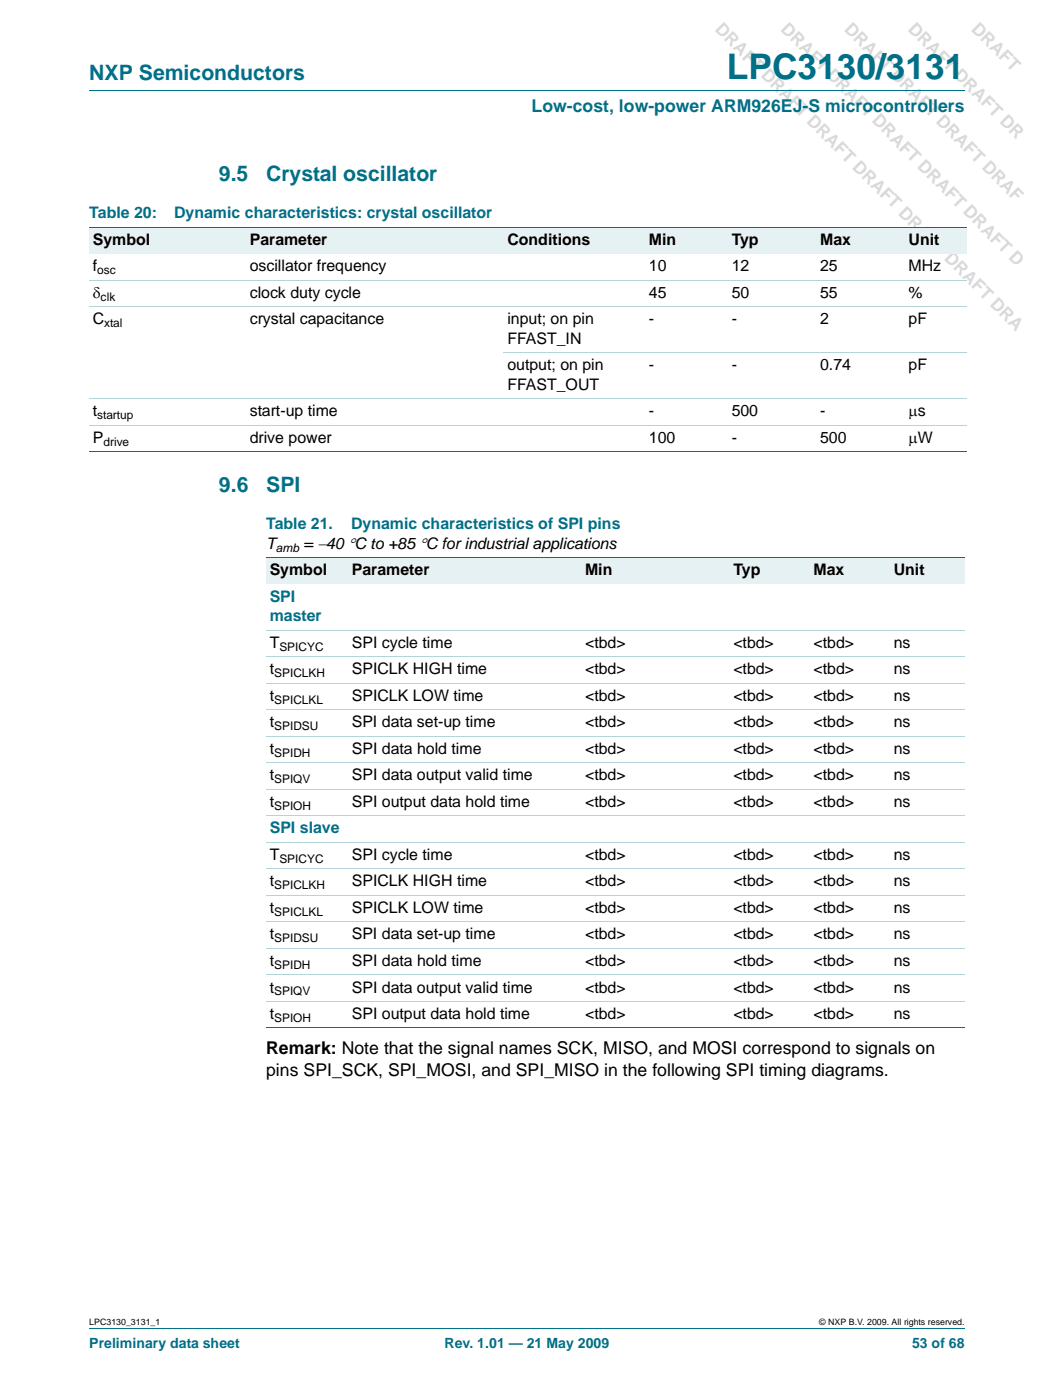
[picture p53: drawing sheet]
<svg xmlns="http://www.w3.org/2000/svg" width="210mm" height="279mm" viewBox="0 0 210 279" stroke-linecap="round" stroke-linejoin="round" font-family="sans-serif">
<defs><g id="words">
<text font-size="7" fill="#007088" x="145" y="15.8">LPC3130/3131</text>
<g font-size="4.2" fill="#007088">
<text x="17.8" y="16">NXP Semiconductors</text>
<text x="43.7" y="36.2">9.5</text>
<text x="53.1" y="36.2">Crystal oscillator</text>
<text x="43.7" y="98.3">9.6</text>
<text x="53.1" y="98.3">SPI</text>
</g>
<g font-size="3.5" fill="#d9d9d9">
<text x="142.5" y="6.1" transform="rotate(45 142.5 6.1)">DRAFT DRAFT DRAFT DRAFT DRAFT DRAFT DRA</text>
<text x="155.6" y="6.1" transform="rotate(45 155.6 6.1)">DRAFT DRAFT DRAFT DRAFT DRAFT D</text>
<text x="168.3" y="6.1" transform="rotate(45 168.3 6.1)">DRAFT DRAFT DRAFT DRAF</text>
<text x="180.9" y="6.1" transform="rotate(45 180.9 6.1)">DRAFT DRAFT DR</text>
</g>
<text font-size="3.5" fill="#007088" x="106" y="22.3">Low-cost, low-power ARM926EJ-S microcontrollers</text>
<g font-size="3.5">
<text x="53.1" y="210.3">Remark: Note that the signal names SCK, MISO, and MOSI correspond to signals on</text>
<text x="53.1" y="214.7">pins SPI_SCK, SPI_MOSI, and SPI_MISO in the following SPI timing diagrams.</text>
</g>
<g font-size="3.2" fill="#007088">
<text x="17.8" y="43.6">Table 20:</text>
<text x="34.7" y="43.6">Dynamic characteristics: crystal oscillator</text>
<text x="53.1" y="105.7">Table 21.</text>
<text x="70" y="105.7">Dynamic characteristics of SPI pins</text>
<text x="53.8" y="120.1">SPI</text>
<text x="53.8" y="124">master</text>
<text x="53.8" y="166.3">SPI slave</text>
</g>
<g font-size="3.2">
<text x="18.5" y="48.9">Symbol</text>
<text x="49.8" y="48.9">Parameter</text>
<text x="101.2" y="48.9">Conditions</text>
<text x="129.4" y="48.9">Min</text>
<text x="146" y="48.9">Typ</text>
<text x="163.6" y="48.9">Max</text>
<text x="181.2" y="48.9">Unit</text>
<text x="18.5" y="59.4">δ</text>
<text x="18.5" y="54.1">f</text>
<text x="49.8" y="54.1">oscillator frequency</text>
<text x="49.8" y="59.4">clock duty cycle</text>
<text x="129.4" y="54.1">10</text>
<text x="129.4" y="59.4">45</text>
<text x="146" y="54.1">12</text>
<text x="146" y="59.4">50</text>
<text x="163.6" y="54.1">25</text>
<text x="163.6" y="59.4">55</text>
<text x="181.2" y="54.1">MHz</text>
<text x="181.2" y="59.4">%</text>
<text x="18.5" y="64.7">C</text>
<text x="49.8" y="64.7">crystal capacitance</text>
<text x="101.2" y="64.7">input; on pin</text>
<text x="129.4" y="64.7">-</text>
<text x="146" y="64.7">-</text>
<text x="163.6" y="64.7">2</text>
<text x="181.2" y="64.7">pF</text>
<text x="101.2" y="68.6">FFAST_IN</text>
<text x="101.2" y="73.9">output; on pin</text>
<text x="101.2" y="77.8">FFAST_OUT</text>
<text x="129.4" y="73.9">-</text>
<text x="146" y="73.9">-</text>
<text x="163.6" y="73.9">0.74</text>
<text x="181.2" y="73.9">pF</text>
<text x="18.5" y="83.1">t</text>
<text x="49.8" y="83.1">start-up time</text>
<text x="129.4" y="83.1">-</text>
<text x="146" y="83.1">500</text>
<text x="163.6" y="83.1">-</text>
<text x="181.2" y="83.1">μs</text>
<text x="18.5" y="88.4">P</text>
<text x="49.8" y="88.4">drive power</text>
<text x="129.4" y="88.4">100</text>
<text x="146" y="88.4">-</text>
<text x="163.6" y="88.4">500</text>
<text x="181.2" y="88.4">μW</text>
<text x="53.1" y="109.5">T</text>
<text x="60.5" y="109.5">= −40 °C to +85 °C for industrial applications</text>
<text x="53.8" y="114.8">Symbol</text>
<text x="70.2" y="114.8">Parameter</text>
<text x="116.7" y="114.8">Min</text>
<text x="146.3" y="114.8">Typ</text>
<text x="162.3" y="114.8">Max</text>
<text x="178.3" y="114.8">Unit</text>
<text x="53.8" y="129.3">T</text>
<text x="70.2" y="129.3">SPI cycle time</text>
<text x="116.7" y="129.3">&lt;tbd&gt;</text>
<text x="146.3" y="129.3">&lt;tbd&gt;</text>
<text x="162.3" y="129.3">&lt;tbd&gt;</text>
<text x="178.3" y="129.3">ns</text>
<text x="53.8" y="134.6">t</text>
<text x="70.2" y="134.6">SPICLK HIGH time</text>
<text x="116.7" y="134.6">&lt;tbd&gt;</text>
<text x="146.3" y="134.6">&lt;tbd&gt;</text>
<text x="162.3" y="134.6">&lt;tbd&gt;</text>
<text x="178.3" y="134.6">ns</text>
<text x="53.8" y="139.9">t</text>
<text x="70.2" y="139.9">SPICLK LOW time</text>
<text x="116.7" y="139.9">&lt;tbd&gt;</text>
<text x="146.3" y="139.9">&lt;tbd&gt;</text>
<text x="162.3" y="139.9">&lt;tbd&gt;</text>
<text x="178.3" y="139.9">ns</text>
<text x="53.8" y="145.2">t</text>
<text x="70.2" y="145.2">SPI data set-up time</text>
<text x="116.7" y="145.2">&lt;tbd&gt;</text>
<text x="146.3" y="145.2">&lt;tbd&gt;</text>
<text x="162.3" y="145.2">&lt;tbd&gt;</text>
<text x="178.3" y="145.2">ns</text>
<text x="53.8" y="150.5">t</text>
<text x="53.8" y="155.7">t</text>
<text x="70.2" y="150.5">SPI data hold time</text>
<text x="70.2" y="155.7">SPI data output valid time</text>
<text x="116.7" y="150.5">&lt;tbd&gt;</text>
<text x="116.7" y="155.7">&lt;tbd&gt;</text>
<text x="146.3" y="150.5">&lt;tbd&gt;</text>
<text x="146.3" y="155.7">&lt;tbd&gt;</text>
<text x="162.3" y="150.5">&lt;tbd&gt;</text>
<text x="162.3" y="155.7">&lt;tbd&gt;</text>
<text x="178.3" y="150.5">ns</text>
<text x="178.3" y="155.7">ns</text>
<text x="53.8" y="161">t</text>
<text x="70.2" y="161">SPI output data hold time</text>
<text x="116.7" y="161">&lt;tbd&gt;</text>
<text x="146.3" y="161">&lt;tbd&gt;</text>
<text x="162.3" y="161">&lt;tbd&gt;</text>
<text x="178.3" y="161">ns</text>
<text x="53.8" y="171.6">T</text>
<text x="70.2" y="171.6">SPI cycle time</text>
<text x="116.7" y="171.6">&lt;tbd&gt;</text>
<text x="146.3" y="171.6">&lt;tbd&gt;</text>
<text x="162.3" y="171.6">&lt;tbd&gt;</text>
<text x="178.3" y="171.6">ns</text>
<text x="53.8" y="176.9">t</text>
<text x="70.2" y="176.9">SPICLK HIGH time</text>
<text x="116.7" y="176.9">&lt;tbd&gt;</text>
<text x="146.3" y="176.9">&lt;tbd&gt;</text>
<text x="162.3" y="176.9">&lt;tbd&gt;</text>
<text x="178.3" y="176.9">ns</text>
<text x="53.8" y="182.2">t</text>
<text x="70.2" y="182.2">SPICLK LOW time</text>
<text x="116.7" y="182.2">&lt;tbd&gt;</text>
<text x="146.3" y="182.2">&lt;tbd&gt;</text>
<text x="162.3" y="182.2">&lt;tbd&gt;</text>
<text x="178.3" y="182.2">ns</text>
<text x="53.8" y="187.5">t</text>
<text x="70.2" y="187.5">SPI data set-up time</text>
<text x="116.7" y="187.5">&lt;tbd&gt;</text>
<text x="146.3" y="187.5">&lt;tbd&gt;</text>
<text x="162.3" y="187.5">&lt;tbd&gt;</text>
<text x="178.3" y="187.5">ns</text>
<text x="53.8" y="192.8">t</text>
<text x="70.2" y="192.8">SPI data hold time</text>
<text x="116.7" y="192.8">&lt;tbd&gt;</text>
<text x="146.3" y="192.8">&lt;tbd&gt;</text>
<text x="162.3" y="192.8">&lt;tbd&gt;</text>
<text x="178.3" y="192.8">ns</text>
<text x="53.8" y="198.1">t</text>
<text x="53.8" y="203.4">t</text>
<text x="70.2" y="198.1">SPI data output valid time</text>
<text x="70.2" y="203.4">SPI output data hold time</text>
<text x="116.7" y="198.1">&lt;tbd&gt;</text>
<text x="116.7" y="203.4">&lt;tbd&gt;</text>
<text x="146.3" y="198.1">&lt;tbd&gt;</text>
<text x="146.3" y="203.4">&lt;tbd&gt;</text>
<text x="162.3" y="198.1">&lt;tbd&gt;</text>
<text x="162.3" y="203.4">&lt;tbd&gt;</text>
<text x="178.3" y="198.1">ns</text>
<text x="178.3" y="203.4">ns</text>
</g>
<g font-size="2.8" fill="#007088">
<text x="17.8" y="269.1">Preliminary data sheet</text>
<text x="88.7" y="269.1">Rev. 1.01 — 21 May 2009</text>
<text x="181.9" y="269.1">53 of 68</text>
</g>
<g font-size="2.4">
<text x="19.4" y="54.7">osc</text>
<text x="20.1" y="60">clk</text>
<text x="20.8" y="65.3">xtal</text>
<text x="19.4" y="83.7">startup</text>
<text x="20.6" y="88.9">drive</text>
<text x="55" y="110.1">amb</text>
<text x="55.7" y="129.9">SPICYC</text>
<text x="54.7" y="135.1">SPICLKH</text>
<text x="54.7" y="140.4">SPICLKL</text>
<text x="54.7" y="145.7">SPIDSU</text>
<text x="54.7" y="151">SPIDH</text>
<text x="54.7" y="156.3">SPIQV</text>
<text x="54.7" y="161.6">SPIOH</text>
<text x="55.7" y="172.2">SPICYC</text>
<text x="54.7" y="177.5">SPICLKH</text>
<text x="54.7" y="182.8">SPICLKL</text>
<text x="54.7" y="188.1">SPIDSU</text>
<text x="54.7" y="193.4">SPIDH</text>
<text x="54.7" y="198.6">SPIQV</text>
<text x="54.7" y="203.9">SPIOH</text>
</g>
<g font-size="1.8">
<text x="17.8" y="264.5">LPC3130_3131_1</text>
<text x="163.4" y="264.5">© NXP B.V. 2009. All rights reserved.</text>
</g>
</g></defs>
<path d="M17.8 18.2h174.6M17.8 265.1h174.6" fill="none" stroke="#007088" stroke-width=".2"/>
<g fill="#e6f1f4">
<path d="M17.8 45.3h31.3v5.3h-31.3z"/>
<path d="M49.1 45.3h51.4v5.3h-51.4z"/>
<path d="M100.5 45.3h28.2v5.3h-28.2z"/>
<path d="M128.7 45.3h16.6v5.3h-16.6z"/>
<path d="M145.3 45.3h17.6v5.3h-17.6z"/>
<path d="M162.9 45.3h17.6v5.3h-17.6z"/>
<path d="M180.5 45.3h12.4v5.3h-12.4z"/>
</g>
<path d="M17.8 45.3h175.1M17.8 90.1h175.1" fill="none" stroke="#007088" stroke-width=".2"/>
<path d="M17.8 55.9h175.1M17.8 61.2h175.1M17.8 79.5h175.1M100.5 70.4h92.4M17.8 84.8h175.1" fill="none" stroke="#b3d4db" stroke-width=".2"/>
<g fill="#e6f1f4">
<path d="M53.1 111.3h16.4v5.3h-16.4z"/>
<path d="M69.5 111.3h46.5v5.3h-46.5z"/>
<path d="M116 111.3h29.6v5.3h-29.6z"/>
<path d="M145.6 111.3h16v5.3h-16z"/>
<path d="M161.6 111.3h16v5.3h-16z"/>
<path d="M177.6 111.3h14.8v5.3h-14.8z"/>
</g>
<path d="M53.1 111.3h139.3M53.1 205.1h139.3" fill="none" stroke="#007088" stroke-width=".2"/>
<g fill="none" stroke="#b3d4db" stroke-width=".2">
<path d="M53.1 125.8h139.3M53.1 131.1h139.3M53.1 136.4h139.3M53.1 141.6h139.3M53.1 146.9h139.3M53.1 152.2h139.3M53.1 157.5h139.3M53.1 162.8h139.3M53.1 168.1h139.3M53.1 173.4h139.3M53.1 178.7h139.3M53.1 184h139.3"/>
<path d="M53.1 189.3h139.3M53.1 194.6h139.3M53.1 199.9h139.3"/>
</g>
<use href="#words"/>
</svg>
